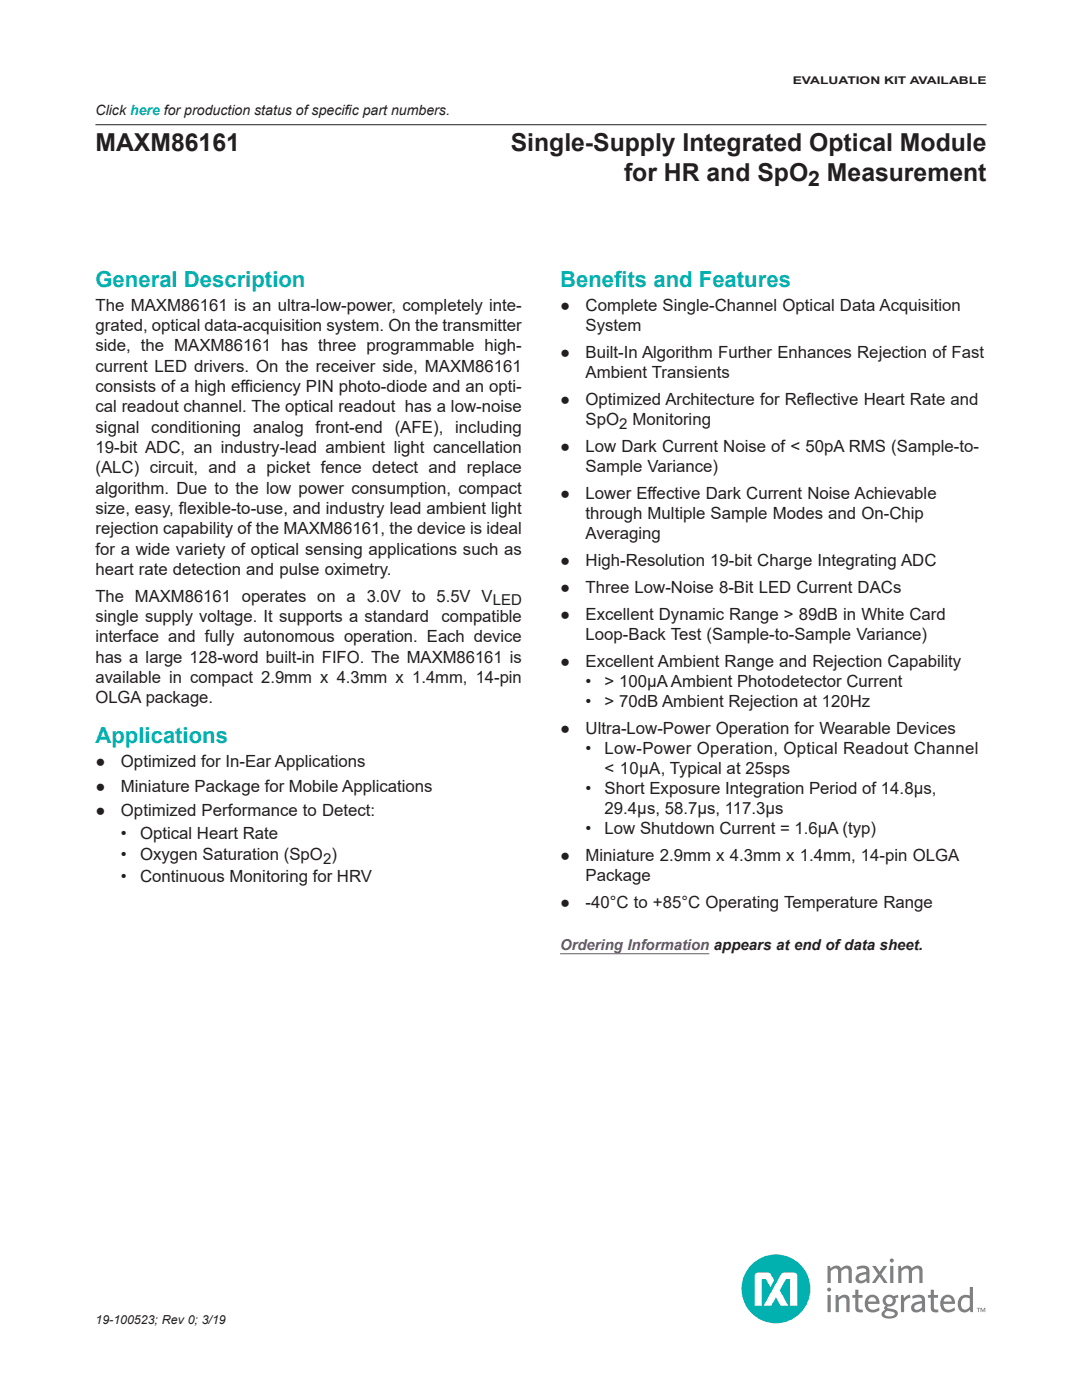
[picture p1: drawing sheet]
<svg xmlns="http://www.w3.org/2000/svg" width="216mm" height="279mm" viewBox="0 0 216 279" stroke-linecap="round" stroke-linejoin="round" font-family="sans-serif">
<defs><g id="words">
<g font-size="4.9" fill="#231f20">
<text x="19" y="30.2">MAXM86161</text>
<text x="101.9" y="30.2">Single-Supply Integrated Optical Module</text>
<text x="124.5" y="36.1">for HR and SpO</text>
<text x="165" y="36.1">Measurement</text>
</g>
<g font-size="4.4" fill="#00b1b0">
<text x="19" y="57.2">General Description</text>
<text x="111.8" y="57.2">Benef</text>
<text x="122.5" y="57.2">its and Features</text>
<text x="19" y="148.2">Applications</text>
</g>
<text font-size="4.2" fill="#231f20" x="161.3" y="37.2">2</text>
<g font-size="3.4" fill="#231f20">
<text x="19" y="62">The MAXM86161 is an ultra-low-power, completely inte-</text>
<text x="111.8" y="62">●</text>
<text x="116.8" y="62">Complete Single-Channel Optical Data Acquisition</text>
<text x="19" y="66.1">grated, optical data-acquisition system. On the transmitter</text>
<text x="19" y="70.1">side, the MAXM86161 has three programmable high-</text>
<text x="111.8" y="71.4">●</text>
<text x="116.8" y="66.1">System</text>
<text x="116.8" y="71.4">Built-In Algorithm Further Enhances Rejection of Fast</text>
<text x="19" y="74.2">current LED drivers. On the receiver side, MAXM86161</text>
<text x="116.8" y="75.4">Ambient Transients</text>
<text x="19" y="78.2">consists of a high efficiency PIN photo-diode and an opti-</text>
<text x="19" y="82.3">cal readout channel. The optical readout has a low-noise</text>
<text x="111.8" y="80.8">●</text>
<text x="116.8" y="80.8">Optimized Architecture for Reflective Heart Rate and</text>
<text x="19" y="86.3">signal conditioning analog front-end (AFE), including</text>
<text x="116.8" y="84.8">SpO2 Monitoring</text>
<text x="19" y="90.4">19-bit ADC, an industry-lead ambient light cancellation</text>
<text x="19" y="94.5">(ALC) circuit, and a picket fence detect and replace</text>
<text x="111.8" y="90.2">●</text>
<text x="116.8" y="90.2">Low Dark Current Noise of &lt; 50pA RMS (Sample-to-</text>
<text x="116.8" y="94.2">Sample Variance)</text>
<text x="19" y="98.5">algorithm. Due to the low power consumption, compact</text>
<text x="111.8" y="99.5">●</text>
<text x="116.8" y="99.5">Lower Effective Dark Current Noise Achievable</text>
<text x="19" y="102.6">size, easy, flexible-to-use, and industry lead ambient light</text>
<text x="19" y="106.6">rejection capability of the MAXM86161, the device is ideal</text>
<text x="116.8" y="103.6">through Multiple Sample Modes and On-Chip</text>
<text x="116.8" y="107.7">Averaging</text>
<text x="19" y="110.7">for a wide variety of optical sensing applications such as</text>
<text x="111.8" y="113">●</text>
<text x="116.8" y="113">High-Resolution 19-bit Charge Integrating ADC</text>
<text x="19" y="114.7">heart rate detection and pulse oximetry.</text>
<text x="111.8" y="118.3">●</text>
<text x="116.8" y="118.3">Three Low-Noise 8-Bit LED Current DACs</text>
<text x="19" y="120.1">The MAXM86161 operates on a 3.0V to 5.5V VLED</text>
<text x="19" y="124.1">single supply voltage. It supports a standard</text>
<text x="88.1" y="124.1">compatible</text>
<text x="111.8" y="123.6">●</text>
<text x="116.8" y="123.6">Excellent Dynamic Range &gt; 89dB in White Card</text>
<text x="19" y="128.2">interface and fully autonomous operation. Each device</text>
<text x="116.8" y="127.7">Loop-Back Test (Sample-to-Sample Variance)</text>
<text x="19" y="132.2">has a large 128-word built-in FIFO. The MAXM86161 is</text>
<text x="19" y="136.3">available in compact 2.9mm x 4.3mm x 1.4mm, 14-pin</text>
<text x="111.8" y="133">●</text>
<text x="116.8" y="133">Excellent Ambient Range and Rejection Capability</text>
<text x="116.8" y="137">•</text>
<text x="120.6" y="137">&gt; 100μA Ambient Photodetector Current</text>
<text x="19" y="140.4">OLGA package.</text>
<text x="116.8" y="141.1">•</text>
<text x="120.6" y="141.1">&gt; 70dB Ambient Rejection at 120Hz</text>
<text x="111.8" y="146.4">●</text>
<text x="116.8" y="146.4">Ultra-Low-Power Operation for Wearable Devices</text>
<text x="19" y="153">●</text>
<text x="24.1" y="153">Optimized for In-Ear Applications</text>
<text x="116.8" y="150.4">•</text>
<text x="120.6" y="150.4">Low-Power Operation, Optical Readout Channel</text>
<text x="120.6" y="154.4">&lt; 10μA, Typical at 25sps</text>
<text x="19" y="158.1">●</text>
<text x="24.1" y="158.1">Miniature Package for Mobile Applications</text>
<text x="116.8" y="158.5">•</text>
<text x="120.6" y="158.5">Short Exposure Integration Period of 14.8μs,</text>
<text x="19" y="162.9">●</text>
<text x="24.1" y="162.9">Optimized Performance to Detect:</text>
<text x="24.1" y="167.4">•</text>
<text x="27.9" y="167.4">Optical Heart Rate</text>
<text x="116.8" y="166.5">•</text>
<text x="120.6" y="162.5">29.4μs, 58.7μs, 117.3μs</text>
<text x="120.6" y="166.5">Low Shutdown Current = 1.6µA (typ)</text>
<text x="24.1" y="171.7">•</text>
<text x="27.9" y="171.7">Oxygen Saturation (SpO2)</text>
<text x="111.8" y="171.8">●</text>
<text x="116.8" y="171.8">Miniature 2.9mm x 4.3mm x 1.4mm, 14-pin OLGA</text>
<text x="24.1" y="176">•</text>
<text x="27.9" y="176">Continuous Monitoring for HRV</text>
<text x="116.8" y="175.9">Package</text>
<text x="111.8" y="181.2">●</text>
<text x="116.8" y="181.2">-40°C to +85°C Operating Temperature Range</text>
</g>
<text font-size="3" fill="#6e298d" x="111.8" y="189.6">Ordering Information appears at end of data sheet.</text>
<g font-size="2.8" fill="#231f20">
<text x="19" y="22.9">Click here for production status of specif</text>
<text x="68.8" y="22.9">ic part numbers.</text>
</g>
<text font-size="2.5" fill="#231f20" x="19" y="264.2">19-100523; Rev 0; 3/19</text>
<text font-size="2.1" fill="#231f20" x="158.2" y="16.8">EVALUATION KIT AVAILABLE</text>
</g></defs>
<path d="M111.8 190.3h29.7" fill="none" stroke="#6e298d" stroke-width=".2"/>
<circle cx="154.8" cy="257.2" r="6.9" fill="#00b1b0"/>
<path d="M156 254.1l-3.6 6.5h1.5l.9-1.7 1 1.7h1.5l-1.7-3.1 1.2-2.2h.8v5.3h1.5v-5.9a.7 .7 0 0 0-.7-.7h-1.9zM150.8 254.2l-.2 .5v5.9h1.4v-5.3h.8l.9 1.6 .8-1.4-.7-1.2-.4-.3h-2.1z" fill="#fff"/>
<g fill="#7e8082">
<path d="M166.7 258.5h.5l.1 .4 .3-.2a1.12 1.12 0 0 1 1.2-.3 1.12 1.12 0 0 1 .7 1v2.5h-.6v-2.4a.59 .59 0 0 0-.4-.5 .59 .59 0 0 0-.6 .1l-.5 .4v2.4h-.7z"/>
<path d="M170.7 257.4h.6v1.1h.8v.5h-.8v2.1l.2 .2h.6l.1 .6h-.3a.95 .95 0 0 1-1.2-.9v-2h-.6v-.5h.6z"/>
<path d="M185.7 257.4h.6v1.1h.9v.5h-.9l.1 2.1 .1 .2h.7l.1 .6h-.4a.95 .95 0 0 1-1.2-.9v-2h-.6v-.5h.6z"/>
<path d="M179.8 258.5h.5l.1 .6a1.51 1.51 0 0 1 1.2-.7l.1 .6a1.56 1.56 0 0 0-1.3 .8v2.1h-.6z"/>
<path d="M165.1 252.6h.5l.1 .5a1.24 1.24 0 0 1 2.1 0l.2-.2a1.1 1.1 0 0 1 1.2-.3 1.1 1.1 0 0 1 .8 1v2.5h-.7v-2.7a.89 .89 0 0 0-1.4 .3v2.4h-.7v-2.7a.89 .89 0 0 0-1.4 .3v2.4h-.7z"/>
<path d="M179.2 252.6h.6v.5a1.24 1.24 0 0 1 2.1 0l.3-.2a1.1 1.1 0 0 1 1.1-.3 1.1 1.1 0 0 1 .8 1v2.5h-.7v-2.7a.89 .89 0 0 0-1.4 .3v2.4h-.7v-2.7a.89 .89 0 0 0-1.4 .3v2.4h-.7z"/>
<path d="M174 252.6h.7l.8 1.2 .8-1.2h.7l-1.1 1.7 1.2 1.8h-.7l-.9-1.3-.8 1.3h-.7l1.2-1.8z"/>
<path d="M165 257.4a.4 .4 0 0 1 .8 0 .4 .4 0 0 1-.8 0zM165.1 258.5h.7v3.4h-.7z"/>
<path d="M173 258.9a1.48 1.48 0 0 1 1.8-.3 1.48 1.48 0 0 1 .7 1.6h-2.3a1.13 1.13 0 0 0 .6 1.1 1.13 1.13 0 0 0 1.3-.2l.3-.2 .1 .6a1.76 1.76 0 0 1-2.2 .2 1.76 1.76 0 0 1-.7-2.1zM173.5 259.1l-.3 .6h1.7a.8 .8 0 0 0-.5-.7 .8 .8 0 0 0-.9 .1z"/>
<path d="M176.4 258.8a1.46 1.46 0 0 1 1.9-.1l.9-.3 .1 .6h-.7a1.2 1.2 0 0 1-.2 1.3 1.2 1.2 0 0 1-1.2 .4l-.1 .3 .9 .2a.98 .98 0 0 1 1.1 1.3 2.26 2.26 0 0 1-3.1 .1 .88 .88 0 0 1 .6-1.2l-.2-.4 .4-.4a1.14 1.14 0 0 1-.4-1.8zM176.8 261.8l-.3 .4a1.31 1.31 0 0 0 2.1 0 1.55 1.55 0 0 0-1.8-.4zM176.7 259.6a.75 .75 0 0 0 1.5 0 .75 .75 0 0 0-1.5 0z"/>
<path d="M182 258.7l1-.3a1.14 1.14 0 0 1 1.6 1.1v2.4h-.5l-.1-.5-.2 .2a1.09 1.09 0 0 1-1.5 .2 1.09 1.09 0 0 1-.3-1.5 3 3 0 0 1 1.9-.7 .65 .65 0 0 0-.2-.6 .65 .65 0 0 0-.7-.1l-.9 .3zM182.6 260.5a.51 .51 0 0 0-.1 .7 .51 .51 0 0 0 .7 .2l.7-.5v-.8z"/>
<path d="M188 258.9a1.48 1.48 0 0 1 1.8-.3 1.48 1.48 0 0 1 .8 1.6h-2.4a1.13 1.13 0 0 0 .7 1.1 1.13 1.13 0 0 0 1.3-.2l.3-.2 .1 .6a1.76 1.76 0 0 1-2.2 .2 1.76 1.76 0 0 1-.7-2.1zM188.6 259.1l-.3 .6h1.6a.8 .8 0 0 0-.4-.7 .8 .8 0 0 0-.9 .1z"/>
<path d="M193.5 256.8h.6v5.1h-.5v-.5a1.38 1.38 0 0 1-1.7 .4 1.38 1.38 0 0 1-.8-1.5 1.65 1.65 0 0 1 2.4-1.7zM192.1 259.2a1.58 1.58 0 0 0 .1 2.1 1.03 1.03 0 0 0 1.3-.5v-1.7l-.8-.2z"/>
<path d="M170.9 252.9l1-.3a1.14 1.14 0 0 1 1.6 1.1v2.4h-.5l-.1-.5-.2 .2a1.09 1.09 0 0 1-1.5 .2 1.09 1.09 0 0 1-.3-1.5 3 3 0 0 1 2-.7 .65 .65 0 0 0-.3-.6 .65 .65 0 0 0-.7-.1l-.9 .3zM171.5 254.7a.51 .51 0 0 0-.1 .7 .51 .51 0 0 0 .7 .2l.8-.5v-.8z"/>
<path d="M177.5 251.6a.45 .45 0 0 1 .9 0 .45 .45 0 0 1-.9 0zM177.6 252.6h.7v3.5h-.7z"/>
<path d="M194.9 261h.7v.1h-.3v.8h-.1v-.8h-.3zM195.7 261h.2l.2 .6 .3-.6h.2v.9h-.1v-.7l-.3 .7-.4-.7v.7h-.1z"/>
</g>
<path d="M19.1 24.9h177.7" fill="none" stroke="#231f20" stroke-width=".2"/>
<use href="#words"/>
</svg>
